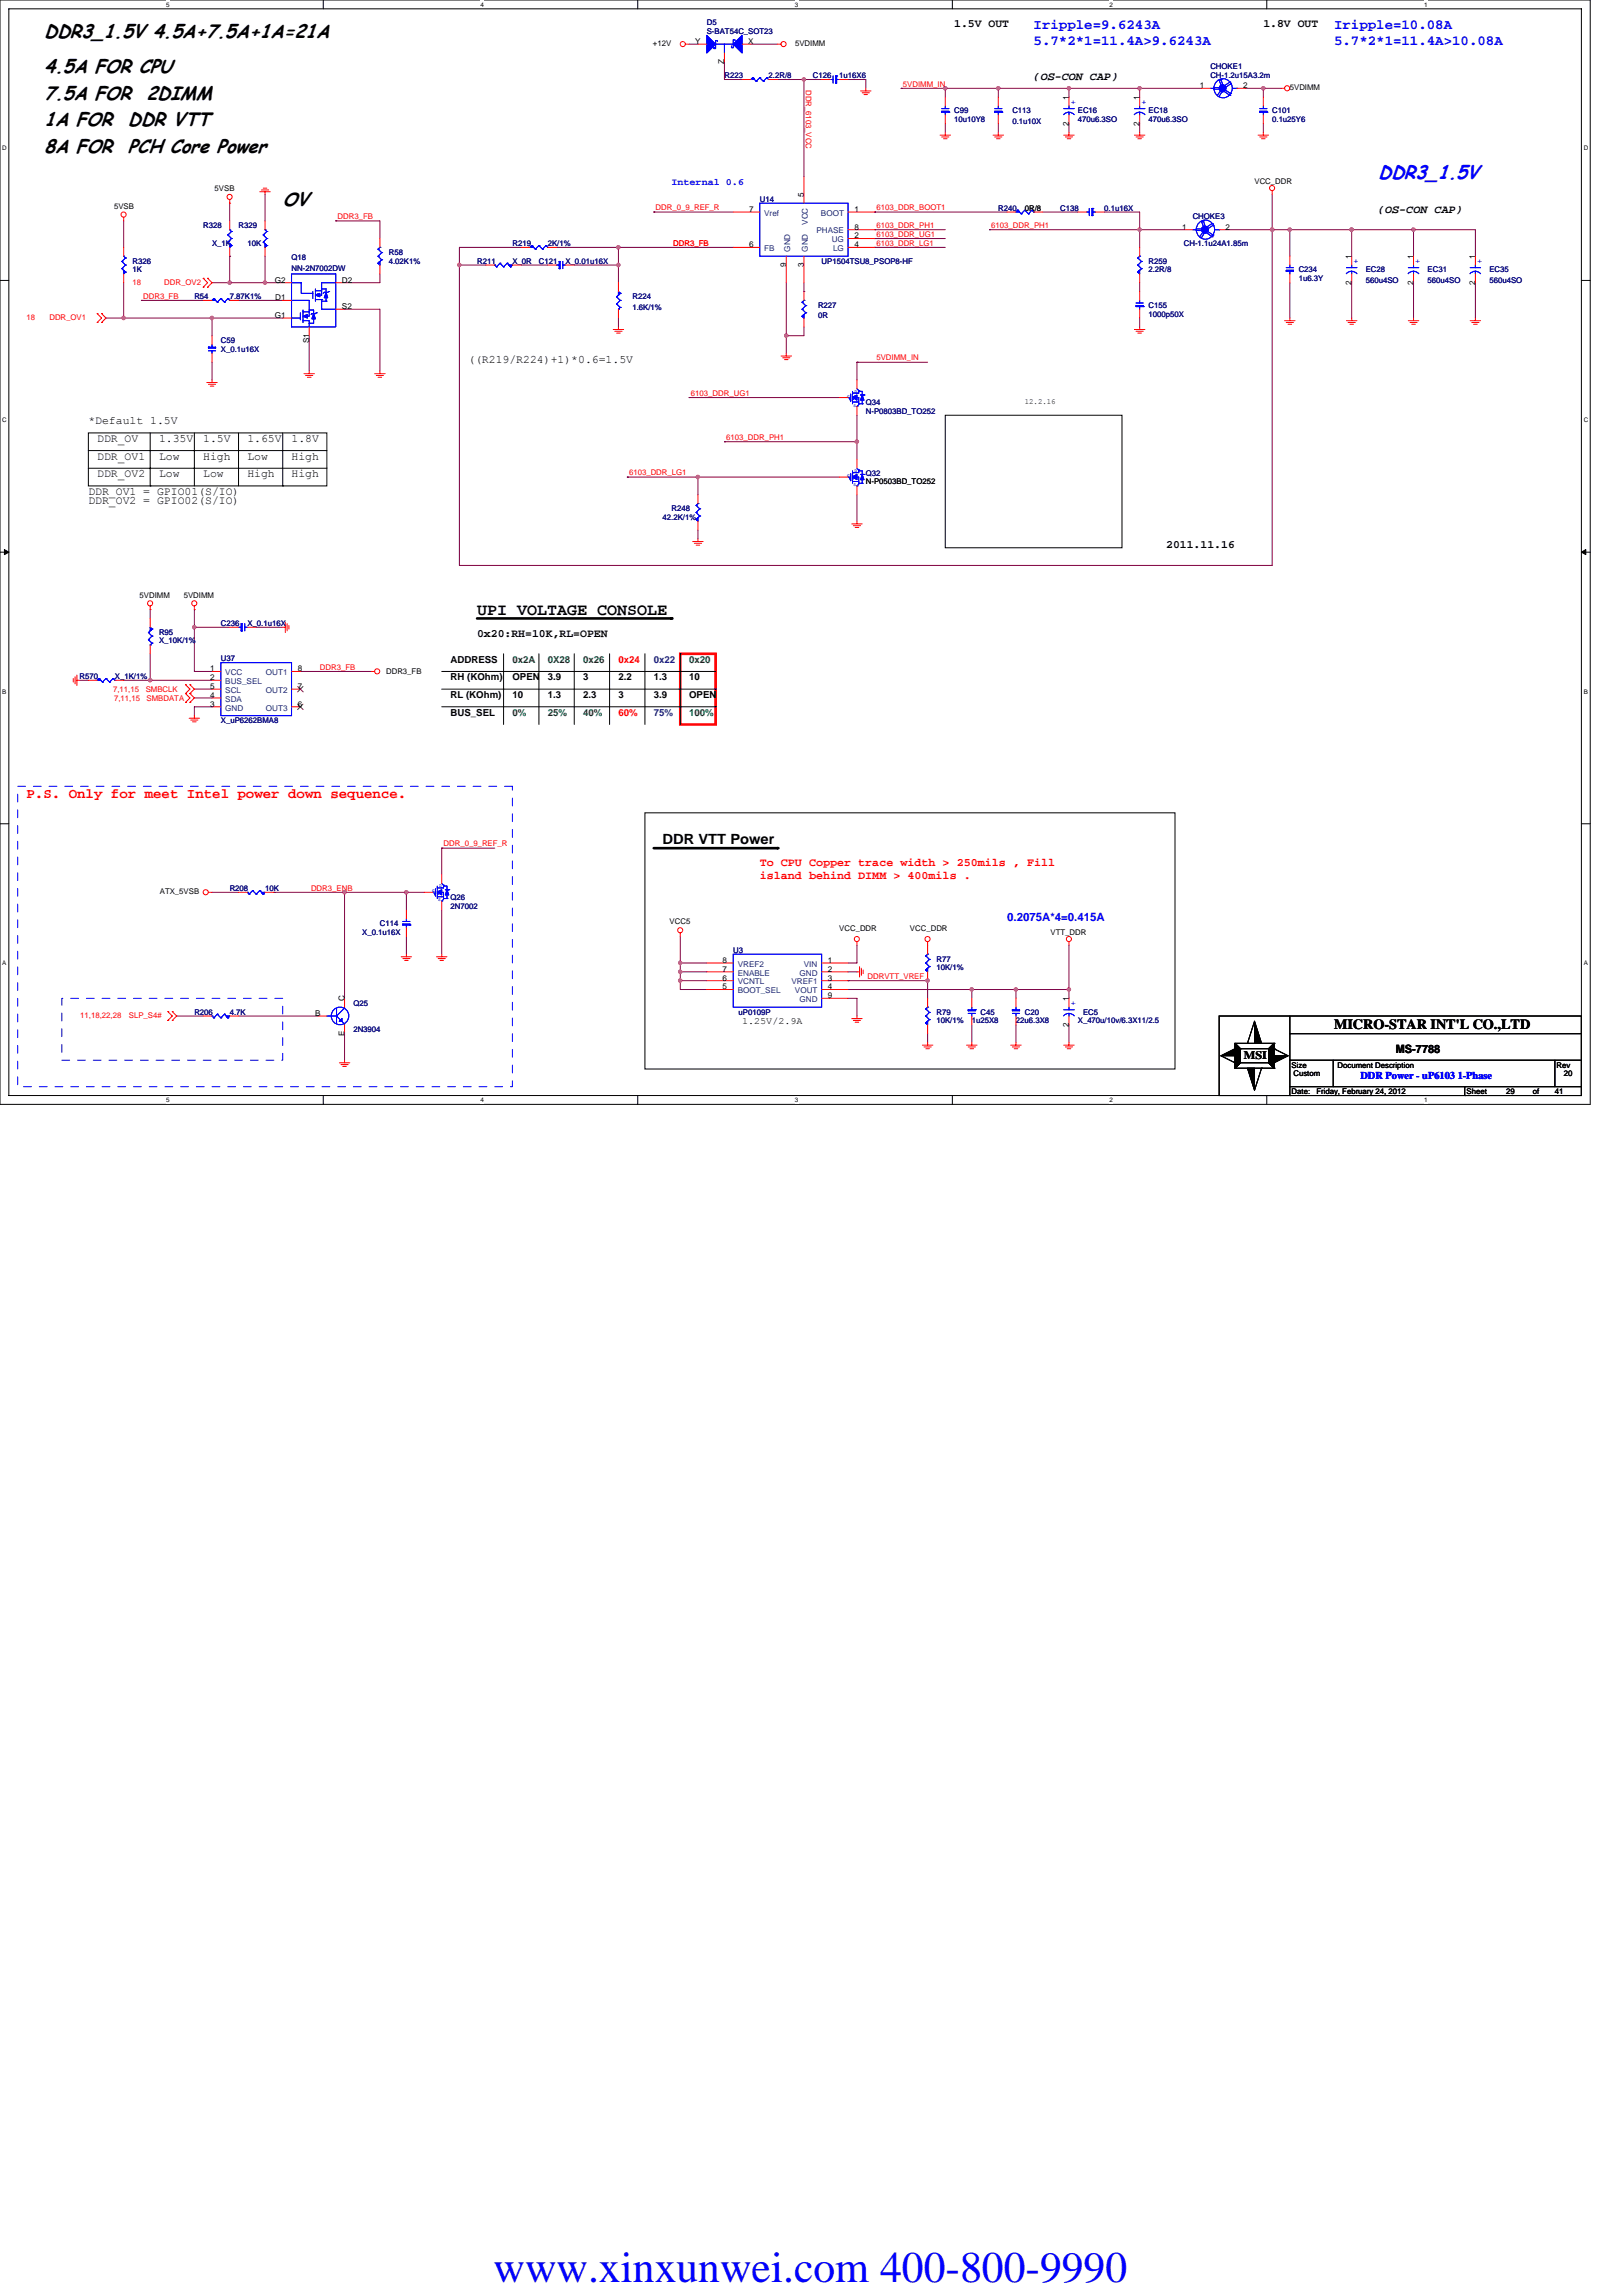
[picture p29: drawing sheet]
<svg xmlns="http://www.w3.org/2000/svg" width="210mm" height="297mm" viewBox="0 0 210 297" stroke-linecap="round" stroke-linejoin="round" font-family="sans-serif">
<defs><g id="words">
<text font-size="5.6" fill="#00f" x="63.9" y="295.3">www.xinxunwei.com 400-800-9990</text>
<g font-size="2.5">
<text x="5.7" y="4.9">DDR3_1.5V 4.5A+7.5A+1A=21A</text>
<text x="5.7" y="9.5">4.5A FOR CPU</text>
<text x="5.7" y="16.3">1A FOR</text>
<text x="5.7" y="12.9">7.5A FOR</text>
<text x="16.5" y="16.3">DDR VTT</text>
<text x="18.9" y="12.9">2DIMM</text>
<text x="5.7" y="19.8">8A FOR</text>
<text x="16.5" y="19.8">PCH Core Power</text>
<text x="36.6" y="26.6">OV</text>
</g>
<text font-size="2.5" fill="#00f" x="178.3" y="23.2">DDR3_1.5V</text>
<text font-size="2.2" x="61.7" y="79.5">UPI VOLTAGE CONSOLE</text>
<g font-size="1.8" fill="#00f">
<text x="133.7" y="3.8">Iripple=9.6243A</text>
<text x="133.7" y="5.8">5.7*2*1=11.4A&gt;9.6243A</text>
<text x="172.6" y="3.8">Iripple=10.08A</text>
<text x="172.6" y="5.8">5.7*2*1=11.4A&gt;10.08A</text>
</g>
<text font-size="1.8" fill="#f00" x="3.4" y="103.2">P.S. Only for meet Intel power down sequence.</text>
<g font-size="1.8">
<text x="85.7" y="109.1">DDR VTT Power</text>
<text x="172.6" y="133.1">MICRO-STAR INT'L CO.,LTD</text>
</g>
<g font-size="1.5">
<text x="123.4" y="3.5">1.5V OUT</text>
<text x="163.4" y="3.5">1.8V OUT</text>
<text x="133.7" y="10.4">(OS-CON CAP)</text>
<text x="178.3" y="27.6">(OS-CON CAP)</text>
<text x="60.6" y="46.9">((R219/R224)+1)*0.6=1.5V</text>
<text x="11.4" y="54.9">*Default 1.5V</text>
<text x="12.6" y="59.5">DDR_OV1</text>
<text x="12.6" y="57.2">DDR_OV</text>
<text x="20.6" y="57.2">1.35V</text>
<text x="20.6" y="59.5">Low</text>
<text x="26.3" y="59.5">High</text>
<text x="26.3" y="57.2">1.5V</text>
<text x="32" y="59.5">Low</text>
<text x="32" y="57.2">1.65V</text>
<text x="37.7" y="57.2">1.8V</text>
<text x="37.7" y="59.5">High</text>
<text x="11.4" y="64.1">DDR_OV1 = GPIO01(S/IO)</text>
<text x="11.4" y="65.2">DDR_OV2 = GPIO02(S/IO)</text>
<text x="12.6" y="61.8">DDR_OV2</text>
<text x="20.6" y="61.8">Low</text>
<text x="26.3" y="61.8">Low</text>
<text x="32" y="61.8">High</text>
<text x="37.7" y="61.8">High</text>
<text x="150.9" y="71">2011.11.16</text>
<text x="61.7" y="82.4">0x20:RH=10K,RL=OPEN</text>
<text x="160.9" y="137">MSI</text>
<text x="180.6" y="136.2">MS-7788</text>
</g>
<g font-size="1.5" fill="#f00">
<text x="98.3" y="112.1">To CPU Copper trace width &gt; 250mils , Fill</text>
<text x="98.3" y="113.8">island behind DIMM &gt; 400mils .</text>
</g>
<text font-size="1.5" fill="#00f" x="130.3" y="119.1">0.2075A*4=0.415A</text>
<text font-size="1.4" fill="#00f" x="176" y="139.6">DDR Power - uP6103 1-Phase</text>
<text font-size="1.2" fill="#00f" x="86.9" y="23.9">Internal 0.6</text>
<g font-size="1.2">
<text x="58.3" y="88">RH (KOhm)</text>
<text x="58.3" y="85.7">ADDRESS</text>
<text x="66.3" y="88">OPEN</text>
<text x="70.9" y="88">3.9</text>
<text x="75.4" y="88">3</text>
<text x="80" y="88">2.2</text>
<text x="84.6" y="88">1.3</text>
<text x="89.2" y="88">10</text>
<text x="58.3" y="90.3">RL (KOhm)</text>
<text x="58.3" y="92.6">BUS_SEL</text>
<text x="66.3" y="90.3">10</text>
<text x="70.9" y="90.3">1.3</text>
<text x="75.4" y="90.3">2.3</text>
<text x="80" y="90.3">3</text>
<text x="84.6" y="90.3">3.9</text>
<text x="89.2" y="90.3">OPEN</text>
<text x="96" y="132.4">1.25V/2.9A</text>
</g>
<g font-size="1.2" fill="#008000">
<text x="66.3" y="85.7">0x2A</text>
<text x="70.9" y="85.7">0X28</text>
<text x="75.4" y="85.7">0x26</text>
<text x="89.2" y="85.7">0x20</text>
<text x="66.3" y="92.6">0%</text>
<text x="70.9" y="92.6">25%</text>
<text x="75.4" y="92.6">40%</text>
<text x="89.2" y="92.6">100%</text>
</g>
<g font-size="1.2" fill="#f00">
<text x="80" y="85.7">0x24</text>
<text x="80" y="92.6">60%</text>
</g>
<g font-size="1.2" fill="#004080">
<text x="84.6" y="85.7">0x22</text>
<text x="84.6" y="92.6">75%</text>
</g>
<g font-size="1">
<text x="84.5" y="6">+12V</text>
<text x="90" y="5.7">Y</text>
<text x="96.8" y="5.7">X</text>
<text x="102.9" y="6">5VDIMM</text>
<text x="93.7" y="8.3" transform="rotate(-90 93.7 8.3)">Z</text>
<text x="155.2" y="11.4">1</text>
<text x="160.8" y="11.4">2</text>
<text x="166.9" y="11.7">5VDIMM</text>
<text x="138.3" y="16.3" transform="rotate(-90 138.3 16.3)">2</text>
<text x="138.3" y="12.9" transform="rotate(-90 138.3 12.9)">1</text>
<text x="147.4" y="16.3" transform="rotate(-90 147.4 16.3)">2</text>
<text x="147.4" y="12.9" transform="rotate(-90 147.4 12.9)">1</text>
<text x="162.3" y="23.8">VCC_DDR</text>
<text x="14.8" y="27">5VSB</text>
<text x="27.8" y="24.7">5VSB</text>
<text x="96.9" y="27.4">7</text>
<text x="104" y="25.5" transform="rotate(-90 104 25.5)">5</text>
<text x="110.5" y="27.4">1</text>
<text x="110.5" y="29.7">8</text>
<text x="132.6" y="27.2">0R/8</text>
<text x="152.9" y="29.7">1</text>
<text x="158.5" y="29.7">2</text>
<text x="96.9" y="32">6</text>
<text x="101.7" y="34.5" transform="rotate(-90 101.7 34.5)">9</text>
<text x="104" y="34.5" transform="rotate(-90 104 34.5)">3</text>
<text x="110.5" y="32">4</text>
<text x="110.5" y="30.8">2</text>
<text x="174.9" y="33.5" transform="rotate(-90 174.9 33.5)">1</text>
<text x="182.9" y="33.5" transform="rotate(-90 182.9 33.5)">1</text>
<text x="190.9" y="33.5" transform="rotate(-90 190.9 33.5)">1</text>
<text x="35.5" y="36.6">G2</text>
<text x="35.5" y="41.1">G1</text>
<text x="35.6" y="38.8">D1</text>
<text x="44.2" y="40">S2</text>
<text x="44.2" y="36.6">D2</text>
<text x="174.9" y="36.8" transform="rotate(-90 174.9 36.8)">2</text>
<text x="182.9" y="36.8" transform="rotate(-90 182.9 36.8)">2</text>
<text x="190.9" y="36.8" transform="rotate(-90 190.9 36.8)">2</text>
<text x="40" y="44.4" transform="rotate(-90 40 44.4)">S1</text>
<text x="132.6" y="52.2">12.2.16</text>
<text x="112" y="62.7">N-P0503BD_TO252</text>
<text x="18.1" y="77.3">5VDIMM</text>
<text x="23.8" y="77.3">5VDIMM</text>
<text x="27.2" y="86.8">1</text>
<text x="27.2" y="88">2</text>
<text x="27.2" y="89.1">5</text>
<text x="38.5" y="89.1">7</text>
<text x="38.5" y="86.8">8</text>
<text x="50" y="87.1">DDR3_FB</text>
<text x="27.2" y="91.4">3</text>
<text x="27.2" y="90.3">4</text>
<text x="38.5" y="91.4">6</text>
<text x="20.7" y="115.7">ATX_5VSB</text>
<text x="86.6" y="119.6">VCC5</text>
<text x="93.5" y="125.7">7</text>
<text x="93.5" y="124.6">8</text>
<text x="107.1" y="124.6">1</text>
<text x="107.1" y="125.7">2</text>
<text x="108.6" y="120.5">VCC_DDR</text>
<text x="117.7" y="120.5">VCC_DDR</text>
<text x="135.9" y="121">VTT_DDR</text>
<text x="40.8" y="131.4">B</text>
<text x="44.6" y="129.5" transform="rotate(-90 44.6 129.5)">C</text>
<text x="93.5" y="128">5</text>
<text x="93.5" y="126.9">6</text>
<text x="107.1" y="126.9">3</text>
<text x="107.1" y="129.1">9</text>
<text x="107.1" y="128">4</text>
<text x="138.3" y="129.5" transform="rotate(-90 138.3 129.5)">1</text>
<text x="44.6" y="134.1" transform="rotate(-90 44.6 134.1)">E</text>
<text x="138.3" y="132.8" transform="rotate(-90 138.3 132.8)">2</text>
<text x="167.1" y="138.1">Size</text>
<text x="167.1" y="141.5">Date:</text>
<text x="167.3" y="139.3">Custom</text>
<text x="170.3" y="141.5">Friday, February 24, 2012</text>
<text x="173.1" y="138.1">Document Description</text>
<text x="189.7" y="141.5">Sheet</text>
<text x="194.9" y="141.5">29</text>
<text x="198.3" y="141.5">of</text>
<text x="201.2" y="141.5">41</text>
<text x="201.4" y="138.1">Rev</text>
<text x="202.3" y="139.3">20</text>
</g>
<g font-size="1" fill="#000080">
<text x="91.4" y="3.2">D5</text>
<text x="91.4" y="4.4">S-BAT54C_SOT23</text>
<text x="93.7" y="10.1">R223</text>
<text x="99.4" y="10.1">2.2R/8</text>
<text x="105.2" y="10.1">C126</text>
<text x="108.6" y="10.1">1u16X6</text>
<text x="156.6" y="9">CHOKE1</text>
<text x="156.6" y="10.1">CH-1.2u15A3.2m</text>
<text x="123.4" y="14.7">C99</text>
<text x="123.4" y="15.8">10u10Y8</text>
<text x="131" y="14.7">C113</text>
<text x="131" y="16">0.1u10X</text>
<text x="139.4" y="14.7">EC16</text>
<text x="139.4" y="15.8">470u6.3SO</text>
<text x="148.6" y="14.7">EC18</text>
<text x="148.6" y="15.8">470u6.3SO</text>
<text x="164.6" y="14.7">C101</text>
<text x="164.6" y="15.8">0.1u25Y6</text>
<text x="26.3" y="29.5">R328</text>
<text x="30.9" y="29.5">R329</text>
<text x="98.3" y="26.1">U14</text>
<text x="129.2" y="27.2">R240</text>
<text x="137.2" y="27.2">C138</text>
<text x="142.9" y="27.2">0.1u16X</text>
<text x="154.3" y="28.4">CHOKE3</text>
<text x="17.1" y="34.1">R326</text>
<text x="17.1" y="35.2">1K</text>
<text x="27.4" y="31.8">X_1K</text>
<text x="32" y="31.8">10K</text>
<text x="37.7" y="33.6">Q18</text>
<text x="37.7" y="35">NN-2N7002DW</text>
<text x="50.3" y="33">R58</text>
<text x="50.3" y="34.1">4.02K1%</text>
<text x="61.7" y="34.1">R211</text>
<text x="66.3" y="34.1">X_0R</text>
<text x="66.3" y="31.8">R219</text>
<text x="69.7" y="34.1">C121</text>
<text x="70.9" y="31.8">2K/1%</text>
<text x="73.2" y="34.1">X_0.01u16X</text>
<text x="106.3" y="34.1">UP1504TSU8_PSOP8-HF</text>
<text x="148.6" y="34.1">R259</text>
<text x="148.6" y="35.2">2.2R/8</text>
<text x="153.2" y="31.8">CH-1.1u24A1.85m</text>
<text x="168" y="35.2">C234</text>
<text x="176.7" y="35.2">EC28</text>
<text x="184.7" y="35.2">EC31</text>
<text x="192.7" y="35.2">EC35</text>
<text x="25.1" y="38.7">R54</text>
<text x="29.7" y="38.7">7.87K1%</text>
<text x="81.8" y="38.7">R224</text>
<text x="81.8" y="40">1.6K/1%</text>
<text x="105.8" y="39.8">R227</text>
<text x="105.8" y="41.2">0R</text>
<text x="148.6" y="39.8">C155</text>
<text x="148.6" y="41">1000p50X</text>
<text x="168" y="36.4">1u6.3Y</text>
<text x="176.7" y="36.6">560u4SO</text>
<text x="184.7" y="36.6">560u4SO</text>
<text x="192.7" y="36.6">560u4SO</text>
<text x="28.6" y="44.4">C59</text>
<text x="28.6" y="45.5">X_0.1u16X</text>
<text x="112" y="52.4">Q34</text>
<text x="112" y="53.5">N-P0803BD_TO252</text>
<text x="112" y="61.5">Q32</text>
<text x="85.7" y="67.2">42.2K/1%</text>
<text x="86.9" y="66.1">R248</text>
<text x="20.6" y="82.1">R95</text>
<text x="20.6" y="83.2">X_10K/1%</text>
<text x="28.6" y="81">C236</text>
<text x="32" y="81">X_0.1u16X</text>
<text x="10.3" y="87.8">R570</text>
<text x="14.9" y="87.8">X_1K/1%</text>
<text x="28.6" y="85.5">U37</text>
<text x="28.6" y="93.5">X_uP6262BMA8</text>
<text x="29.7" y="115.3">R208</text>
<text x="34.3" y="115.3">10K</text>
<text x="49.1" y="119.8">C114</text>
<text x="58.3" y="116.4">Q26</text>
<text x="58.3" y="117.5">2N7002</text>
<text x="46.9" y="121">X_0.1u16X</text>
<text x="94.9" y="123.3">U3</text>
<text x="121.2" y="124.4">R77</text>
<text x="121.2" y="125.5">10K/1%</text>
<text x="25.1" y="131.3">R206</text>
<text x="29.7" y="131.3">4.7K</text>
<text x="45.7" y="130.1">Q25</text>
<text x="95.5" y="131.3">uP0109P</text>
<text x="121.2" y="131.3">R79</text>
<text x="126.9" y="131.3">C45</text>
<text x="132.6" y="131.3">C20</text>
<text x="140.1" y="131.3">EC5</text>
<text x="45.7" y="133.5">2N3904</text>
<text x="121.2" y="132.4">10K/1%</text>
<text x="125.7" y="132.4">1u25X8</text>
<text x="131.4" y="132.4">22u6.3X8</text>
<text x="139.4" y="132.4">X_470u/10v/6.3X11/2.5</text>
</g>
<g font-size="1" fill="#f00">
<text x="104.2" y="11.7" transform="rotate(90 104.2 11.7)">DDR_6103_VCC</text>
<text x="116.8" y="11.2">5VDIMM_IN</text>
<text x="43.7" y="28.3">DDR3_FB</text>
<text x="84.8" y="27.2">DDR_0_9_REF_R</text>
<text x="113.4" y="29.5">6103_DDR_PH1</text>
<text x="113.4" y="27.2">6103_DDR_BOOT1</text>
<text x="128.2" y="29.5">6103_DDR_PH1</text>
<text x="87.1" y="31.8">DDR3_FB</text>
<text x="113.4" y="31.8">6103_DDR_LG1</text>
<text x="113.4" y="30.6">6103_DDR_UG1</text>
<text x="3.4" y="41.4">18</text>
<text x="6.4" y="41.4">DDR_OV1</text>
<text x="17.1" y="36.9">18</text>
<text x="18.5" y="38.6">DDR3_FB</text>
<text x="21.3" y="36.9">DDR_OV2</text>
<text x="113.4" y="46.6">5VDIMM_IN</text>
<text x="89.4" y="51.2">6103_DDR_UG1</text>
<text x="94" y="56.9">6103_DDR_PH1</text>
<text x="81.4" y="61.5">6103_DDR_LG1</text>
<text x="14.6" y="89.5">7,11,15</text>
<text x="18.9" y="89.5">SMBCLK</text>
<text x="41.4" y="86.6">DDR3_FB</text>
<text x="14.8" y="90.7">7,11,15</text>
<text x="19" y="90.7">SMBDATA</text>
<text x="57.4" y="109.5">DDR_0_9_REF_R</text>
<text x="40.2" y="115.2">DDR3_ENB</text>
<text x="10.4" y="131.7">11,18,22,28</text>
<text x="16.7" y="131.7">SLP_S4#</text>
<text x="112.2" y="126.6">DDRVTT_VREF</text>
</g>
<g font-size="1" fill="#00f">
<text x="138.6" y="12.9" transform="rotate(90 138.6 12.9)">+</text>
<text x="147.7" y="12.9" transform="rotate(90 147.7 12.9)">+</text>
<text x="175.2" y="33.5" transform="rotate(90 175.2 33.5)">+</text>
<text x="183.2" y="33.5" transform="rotate(90 183.2 33.5)">+</text>
<text x="191.2" y="33.5" transform="rotate(90 191.2 33.5)">+</text>
<text x="138.6" y="129.5" transform="rotate(90 138.6 129.5)">+</text>
</g>
<g font-size="1" fill="#004080">
<text x="98.9" y="27.9">Vref</text>
<text x="104.5" y="29.1" transform="rotate(-90 104.5 29.1)">VCC</text>
<text x="106.2" y="27.9">BOOT</text>
<text x="98.9" y="32.5">FB</text>
<text x="102.2" y="32.6" transform="rotate(-90 102.2 32.6)">GND</text>
<text x="104.5" y="32.6" transform="rotate(-90 104.5 32.6)">GND</text>
<text x="105.6" y="30.2">PHASE</text>
<text x="107.6" y="31.3">UG</text>
<text x="107.8" y="32.5">LG</text>
<text x="29.1" y="87.4">VCC</text>
<text x="29.1" y="88.5">BUS_SEL</text>
<text x="29.1" y="89.6">SCL</text>
<text x="34.4" y="89.6">OUT2</text>
<text x="34.4" y="87.4">OUT1</text>
<text x="29.1" y="91.9">GND</text>
<text x="29.1" y="90.8">SDA</text>
<text x="34.4" y="91.9">OUT3</text>
<text x="95.4" y="125.1">VREF2</text>
<text x="104" y="125.1">VIN</text>
<text x="95.4" y="126.2">ENABLE</text>
<text x="95.4" y="128.5">BOOT_SEL</text>
<text x="95.4" y="127.4">VCNTL</text>
<text x="102.4" y="127.4">VREF1</text>
<text x="102.8" y="128.5">VOUT</text>
<text x="103.4" y="126.2">GND</text>
<text x="103.4" y="129.6">GND</text>
</g>
<g font-size=".8">
<text x="21.5" y=".8">5</text>
<text x="62.2" y=".8">4</text>
<text x="102.8" y=".8">3</text>
<text x="143.6" y=".8">2</text>
<text x="184.2" y=".8">1</text>
<text x=".3" y="19.4">D</text>
<text x="204.9" y="19.4">D</text>
<text x=".3" y="54.6">C</text>
<text x="204.9" y="54.6">C</text>
<text x=".3" y="89.7">B</text>
<text x="204.9" y="89.7">B</text>
<text x=".3" y="124.9">A</text>
<text x="204.9" y="124.9">A</text>
<text x="21.5" y="142.6">5</text>
<text x="62.2" y="142.6">4</text>
<text x="102.8" y="142.6">3</text>
<text x="143.6" y="142.6">2</text>
<text x="184.2" y="142.6">1</text>
</g>
<g font-size=".6" fill="#00f">
<text x="109.6" y="51.5">G</text>
<text x="110.4" y="52.6">S</text>
<text x="110.5" y="50.8">D</text>
<text x="109.6" y="61.7">G</text>
<text x="110.4" y="62.9">S</text>
<text x="110.5" y="61.1">D</text>
<text x="55.9" y="115.5">G</text>
<text x="56.7" y="116.6">S</text>
<text x="56.8" y="114.8">D</text>
</g>
</g></defs>
<path d="M0 0h205.7v142.9h-205.7zM1.1 1.1h203.5v140.6h-203.5z" fill="none" stroke="#000" stroke-width=".13"/>
<g fill="#fff">
<path d="M21.5 .1h.4v.9h-.4z"/>
<path d="M21.5 141.9h.4v.9h-.4z"/>
</g>
<path d="M41.8 0v1.1M41.8 141.7v1.2" fill="none" stroke="#000" stroke-width=".13"/>
<g fill="#fff">
<path d="M62.2 .1h.4v.9h-.4z"/>
<path d="M62.2 141.9h.4v.9h-.4z"/>
</g>
<path d="M82.5 0v1.1M82.5 141.7v1.2" fill="none" stroke="#000" stroke-width=".13"/>
<g fill="#fff">
<path d="M102.8 .1h.5v.9h-.5z"/>
<path d="M102.8 141.9h.5v.9h-.5z"/>
</g>
<path d="M123.2 0v1.1M123.2 141.7v1.2" fill="none" stroke="#000" stroke-width=".13"/>
<g fill="#fff">
<path d="M143.6 .1h.4v.9h-.4z"/>
<path d="M143.6 141.9h.4v.9h-.4z"/>
</g>
<path d="M163.9 0v1.1M163.9 141.7v1.2" fill="none" stroke="#000" stroke-width=".13"/>
<g fill="#fff">
<path d="M184.2 .1h.5v.9h-.5z"/>
<path d="M184.2 141.9h.5v.9h-.5z"/>
<path d="M.3 18.7h.6v.9h-.6z"/>
<path d="M204.9 18.7h.6v.9h-.6z"/>
<path d="M.3 53.8h.6v1h-.6z"/>
<path d="M204.9 53.8h.6v1h-.6z"/>
</g>
<path d="M0 36.3h1.1M204.6 36.3h1.1" fill="none" stroke="#000" stroke-width=".13"/>
<g fill="#fff">
<path d="M.3 89h.5v.9h-.5z"/>
<path d="M204.9 89h.5v.9h-.5z"/>
</g>
<path d="M0 71.4h1.1M204.6 71.4h1.1" fill="none" stroke="#000" stroke-width=".13"/>
<path d="M.6 71.1l.5 .3-.5 .4zM204.6 71.4l.6-.3v.7z" fill="#000" stroke="#000" stroke-width=".13"/>
<g fill="#fff">
<path d="M.3 124.1h.5v1h-.5z"/>
<path d="M204.9 124.1h.5v1h-.5z"/>
</g>
<g fill="none" stroke="#000" stroke-width=".13">
<path d="M11.4 56h30.9v6.9h-30.9zM11.4 58.3h30.9M19.4 56v6.9M25.1 56v6.9M30.9 56v6.9M36.6 56v6.9M122.3 53.7h22.9v17.2h-22.9zM11.4 60.6h30.9M19.4 62.9h.1M36.6 62.9h.1M57.1 86.9h35.5M57.1 89.2h35.5"/>
<path d="M57.1 91.4h35.5M65.2 84.6v9.1M69.7 84.6v9.1M74.3 84.6v9.1M78.9 84.6v9.1M83.4 84.6v9.1M88 84.6h.1M88 84.6v9.1M92.6 89.2h.1M92.6 91.4h.1M0 106.6h1.1M83.4 105.2h68.6v33.1h-68.6z"/>
<path d="M204.6 106.6h1.1M157.7 131.4h46.9v10.3h-46.9zM158 136.6l1.8 .9M159.8 137.5h.1M159.8 138.2h.1M159.8 135h5v3.2h-5zM159.8 135l.7 .7M160.5 135.7h3.6v1.8h-3.6zM160.5 137.5l-.7 .7M160.5 135.7h.1M161.4 135h.1M162.3 132.1l-.9 2.9"/>
<path d="M163.2 138.2h.1M163.2 138.2l-.9 2.9M164.1 137.5l.7 .7M164.8 138.2h.1M164.8 135h.1M164.8 135.7h.1M164.8 135l-.7 .7M164.8 135.7l1.8 .9M166.9 133.7h37.7M166.9 137.2h37.7M166.9 131.4v10.3M172.5 137.2v3.4"/>
<path d="M201.2 137.2v3.4M166.9 141.7h.1M166.9 140.6h37.7M189.5 141.7h.1M189.5 140.6v1.1"/>
</g>
<g fill="none" stroke="#800040" stroke-width=".13">
<path d="M89.2 5.7h1.1M93.7 8v2.3h2.3M97.2 5.7h3.4M100.6 10.3h3.4M104 10.3h.1M104 10.3v12.6M104 10.3h2.3M109.7 10.3h2.3v1.1M116.6 11.4h.1M116.6 11.4h38.8M122.3 11.4v1.2M122.3 16v1.1"/>
<path d="M122.3 11.4h.1M129.2 11.4v1.2M129.2 11.4h.1M129.2 16v1.1M138.3 11.4v1.2M138.3 16v1.1M138.3 11.4h.1M147.4 11.4v1.2M147.4 11.4h.1M147.4 16v1.1M161.2 11.4h2.2M163.4 11.4h2.3"/>
<path d="M163.4 16v1.1M163.4 11.4h.1M163.4 11.4v1.2M16 28.6v3.4M16 36.6v4.5M18.3 38.9h.1M18.3 38.9h8M27.4 36.6h2.3M29.7 36.6h4.6M29.7 26.3v2.3M29.7 33.1h.1M29.7 33.1v3.5"/>
<path d="M30.9 38.9h5.7M34.3 25.1v3.5M34.3 36.6h.1M34.3 33.1v3.5M34.3 36.6h2.3M43.4 28.6h.1M43.4 28.6h5.7v2.3M49.1 35.4v1.2h-4.5M59.4 34.3h.1M59.4 34.3h3.5M67.4 34.3h3.5M67.4 32h-8v2.3"/>
<path d="M72 32h8M74.3 34.3h5.7M80 32v2.3M80 34.3h.1M80 34.3v2.3M80 32h.1M80 32h14.9M84.6 27.4h.1M84.6 27.4h10.3M101.7 36.6v6.8h2.3v-1.1M104 37.7h.1M104 36.6v1.1"/>
<path d="M113.2 29.7h.1M113.2 29.7h9.1M113.2 32h.1M113.2 32h9.1M113.2 30.9h.1M113.2 30.9h9.1M113.2 27.4h.1M113.2 27.4h17.1M128 29.7h.1M128 29.7h19.4M134.9 27.4h4.5M142.9 27.4h4.5v2.3"/>
<path d="M147.4 29.7h5.8M147.4 36.6v1.1M147.4 29.7v2.3M158.9 29.7h5.7M164.6 25.1v4.6M164.6 29.7v43.5h-105.2v-38.9M164.6 29.7h.1M164.6 29.7h18.3M166.9 36.6v4.5M166.9 29.7v3.4M166.9 29.7h.1M174.9 29.7v3.4"/>
<path d="M174.9 36.6v4.5M174.9 29.7h.1M182.9 36.6v4.5M182.9 29.7h.1M182.9 29.7v3.4M182.9 29.7h8v3.4M190.9 36.6v4.5M13.7 41.1h2.3M16 41.1h11.4v2.3M16 41.1h.1M27.4 41.1h.1M27.4 41.1h9.2"/>
<path d="M27.4 46.9v2.2M40 43.4v4.6M44.6 40h4.5v8M80 41.1v1.2M89.2 51.4h.1M89.2 51.4h19.4M93.7 57.2h17.2v2.2M93.7 57.2h.1M101.7 43.4h.1M101.7 43.4v2.3M110.9 46.9v2.2M110.9 46.9h.1"/>
<path d="M110.9 53.7v3.4M110.9 46.9h9.1M147.4 41.1v1.2M19.4 78.9v1.1M25.1 78.9v2.3M81.2 61.7h9.1v2.3M81.2 61.7h.1M90.3 68.6v1.1M90.3 61.7h.1M90.3 61.7h18.3M110.9 64v3.4M10.3 88h1.1"/>
<path d="M16 88h3.4M19.4 84.6v3.4M19.4 88h.1M19.4 88h8M25.1 81.2v5.7h2.3M25.1 89.2h2.3M25.1 90.3h2.3M25.1 81.2h.1M25.1 81.2h4.6M27.4 91.4h-2.3v1.2M33.1 81.2h3.5M38.9 86.9h.1"/>
<path d="M38.9 86.9h9.1M27.4 115.4h3.5M35.4 115.4h.1M35.4 115.4h9.2M44.6 115.4h8M44.6 115.4h.1M44.6 115.4v13.8M52.6 115.4h.1M52.6 115.4h2.3M52.6 115.4v2.3M57.1 109.7v3.5M57.1 109.7h.1"/>
<path d="M57.1 109.7h6.9M57.1 117.7v5.7M22.9 131.4h3.4M30.9 131.4h10.2M44.6 133.7v3.5M52.6 121.2v2.2M88 125.7v1.2M88 124.6v1.1M88 125.7h.1M88 121.2v3.4M88 125.7h3.4M88 124.6h.1"/>
<path d="M88 124.6h3.4M88 126.9v1.1h3.4M88 126.9h.1M88 126.9h3.4M109.7 128h16M109.7 125.7h1.2M109.7 129.2h1.2v2.2M109.7 126.9h10.3v2.3M109.7 126.9h.1M110.9 122.3v2.3h-1.2M120 133.7v1.2M125.7 128v1.2"/>
<path d="M125.7 132.6v2.3M125.7 128h.1M131.4 128v1.2M131.4 128h.1M131.4 132.6v2.3M138.3 128v1.2M138.3 128h-12.6M138.3 132.6v2.3M138.3 122.3v5.7"/>
</g>
<g fill="#f0f" stroke="#f0f" stroke-width=".13">
<circle cx="125.7" cy="128" r=".22"/>
<circle cx="88" cy="126.9" r=".22"/>
<circle cx="88" cy="125.7" r=".22"/>
<circle cx="120" cy="126.9" r=".22"/>
<circle cx="138.3" cy="128" r=".22"/>
<circle cx="131.4" cy="128" r=".22"/>
<circle cx="88" cy="124.6" r=".22"/>
<circle cx="182.9" cy="29.7" r=".22"/>
<circle cx="174.9" cy="29.7" r=".22"/>
<circle cx="138.3" cy="11.4" r=".22"/>
<circle cx="129.1" cy="11.4" r=".22"/>
<circle cx="147.4" cy="11.4" r=".22"/>
<circle cx="122.3" cy="11.4" r=".22"/>
<circle cx="166.9" cy="29.7" r=".22"/>
<circle cx="164.6" cy="29.7" r=".22"/>
<circle cx="147.4" cy="29.7" r=".22"/>
<circle cx="163.4" cy="11.4" r=".22"/>
<circle cx="110.9" cy="57.1" r=".22"/>
<circle cx="90.3" cy="61.7" r=".22"/>
<circle cx="52.6" cy="115.4" r=".22"/>
<circle cx="44.6" cy="115.4" r=".22"/>
<circle cx="59.4" cy="34.3" r=".22"/>
<circle cx="80" cy="32" r=".22"/>
<circle cx="104" cy="10.3" r=".22"/>
<circle cx="101.7" cy="43.4" r=".22"/>
<circle cx="27.4" cy="41.1" r=".22"/>
<circle cx="16" cy="41.1" r=".22"/>
<circle cx="80" cy="34.3" r=".22"/>
<circle cx="29.7" cy="36.6" r=".22"/>
<circle cx="19.4" cy="88" r=".22"/>
<circle cx="25.1" cy="81.1" r=".22"/>
<circle cx="34.3" cy="36.6" r=".22"/>
</g>
<g fill="none" stroke="#f00" stroke-width=".13">
<path d="M88.7 5.7h.5M90.3 5.7h1.1M93.7 6.9v1.1M96 10.3h1.2M96 5.7h1.2M99.4 10.3h1.2M100.6 5.7h.4M106.3 10.3h1.1M108.6 10.3h1.1M111.3 11.8h1.4M111.5 12h1M111.8 12.2h.4"/>
<path d="M112 11.4v.4M121.6 17.5h1.4M121.8 17.7h1M122.1 17.9h.4M122.3 12.6v1.1M122.3 14.9v1.1M122.3 17.1v.4M128.5 17.5h1.3M128.7 17.7h.9M128.9 17.9h.5M129.2 12.6v1.1M129.2 14.9v1.1"/>
<path d="M129.2 17.1v.4M137.6 17.5h1.4M137.8 17.7h1M138.1 17.9h.4M138.3 17.1v.4M138.3 12.6v1.1M138.3 14.9v1.1M146.8 17.5h1.3M147 17.7h.9M147.2 17.9h.5M147.4 12.6v1.1M147.4 14.9v1.1"/>
<path d="M147.4 17.1v.4M155.4 11.4h1.2M160 11.4h1.2M162.8 17.5h1.3M163 17.7h.9M163.2 17.9h.5M163.4 17.1v.4M163.4 12.6v1.1M163.4 14.9v1.1M165.7 11.4h.5M16 32v1.1M16 35.4v1.2"/>
<path d="M16 28.1v.5M26.3 36h.1M26.3 37.1h.1M26.3 36l.6 .6-.6 .5M26.3 38.9h1.1M26.9 37.1h.1M26.9 36h.1M26.9 36l.5 .6-.5 .5M29.7 26.3h.1M29.7 25.8v.5M29.7 28.6v1.1M29.7 32v1.1"/>
<path d="M29.7 38.9h1.2M33.6 24.8h1.4M33.8 24.6h1M34.1 24.3h.4M34.3 28.6v1.1M34.3 32v1.1M34.3 24.8v.3M36.6 38.9h1.1M36.6 36.6h1.1M43.4 36.6h1.2M49.1 30.9v1.1M49.1 34.3v1.1"/>
<path d="M62.9 34.3h1.1M66.3 34.3h1.1M67.4 32h1.2M70.9 32h1.1M70.9 34.3h1.1M73.2 34.3h1.1M80 36.6v1.1M94.9 27.4h3.4M94.9 32h3.4M101.7 33.1v3.5M104 22.9v3.4M104 33.1v3.5"/>
<path d="M104 37.7v1.2M109.7 27.4h3.5M109.7 32h3.5M109.7 29.7h3.5M109.7 30.9h3.5M130.3 27.4h1.1M133.7 27.4h1.2M139.4 27.4h1.2M141.7 27.4h1.2M147.4 32v1.1M147.4 35.4v1.2M147.4 37.7v1.2"/>
<path d="M153.2 29.7h1.1M157.7 29.7h1.2M164.6 24.7v.4M166.9 33.1v1.2M166.9 35.4v1.2M174.9 33.1v1.2M174.9 35.4v1.2M182.9 33.1v1.2M182.9 35.4v1.2M190.9 33.1v1.2M190.9 35.4v1.2M12.6 40.6h.1"/>
<path d="M12.6 41.7h.1M12.6 40.6l.5 .5-.5 .6M13.1 41.7h.1M13.1 40.6h.1M13.1 40.6l.6 .5-.6 .6M26.8 49.5h1.3M27 49.7h.9M27.2 50h.5M27.4 49.1v.4M27.4 43.4v1.2M27.4 45.7v1.2M36.6 41.1h1.1"/>
<path d="M39.3 48.3h1.4M39.5 48.6h1M39.8 48.8h.4M40 48v.3M40 42.3v1.1M43.4 40h1.2M48.5 48.3h1.3M48.7 48.6h.9M48.9 48.8h.5M49.1 48v.3M79.3 42.6h1.4M79.5 42.9h1"/>
<path d="M79.8 43.1h.4M80 42.3v.3M80 40v1.1M101 46.1h1.4M101.3 46.3h.9M101.5 46.5h.5M101.7 45.7v.4M104 41.1v1.2M108.6 51.4h1.1M110.9 49.1v1.2M110.9 52.6v1.1M110.9 59.4v1.2"/>
<path d="M146.8 42.6h1.3M147 42.9h.9M147.2 43.1h.5M147.4 40v1.1M147.4 42.3v.3M166.2 41.5h1.4M166.4 41.7h.9M166.6 42h.5M166.9 41.1v.4M174.2 41.5h1.4M174.4 41.7h.9M174.6 42h.5"/>
<path d="M174.9 41.1v.4M182.2 41.5h1.4M182.4 41.7h.9M182.6 42h.5M182.9 41.1v.4M190.2 41.5h1.4M190.4 41.7h.9M190.6 42h.5M190.9 41.1v.4M19.4 78.9h.1M19.4 78.4v.5M25.1 78.9h.1"/>
<path d="M25.1 78.4v.5M89.6 70.1h1.4M89.8 70.3h1M90.1 70.5h.4M90.3 69.7v.4M90.3 64v1.2M90.3 67.4v1.2M108.6 61.7h1.1M110.2 67.8h1.3M110.4 68h.9M110.6 68.2h.5M110.9 67.4v.4"/>
<path d="M110.9 62.9v1.1M9.5 87.8v.4M9.7 87.5v1M9.9 88h.4M9.9 87.3v1.4M11.4 88h1.2M14.9 88h1.1M19.4 80v1.2M19.4 83.4v1.2M24 90.9h.1M24 89.7h.1M24 88.6h.1"/>
<path d="M24 89.7l.6 .6-.6 .6M24 88.6l.6 .6-.6 .5M24.5 92.9h1.3M24.6 89.7h.1M24.6 90.9h.1M24.6 88.6h.1M24.6 89.7l.5 .6-.5 .6M24.6 88.6l.5 .6-.5 .5M24.7 93.2h.9M24.9 93.4h.5M25.1 92.6v.3M27.4 88h1.2"/>
<path d="M27.4 86.9h1.2M27.4 91.4h1.2M27.4 90.3h1.2M27.4 89.2h1.2M29.7 81.2h1.2M32 81.2h1.1M36.6 81.2h.3M36.9 80.5v1.3M37.1 80.7v.9M37.4 80.9v.5M37.7 86.9h1.2M37.7 91.4h1.2"/>
<path d="M37.7 89.2h1.2M48 86.9h.5M27 115.4h.4M30.9 115.4h1.1M34.3 115.4h1.1M52.6 117.7v1.2M54.9 115.4h1.1M57.1 113.2v1.1M57.1 116.6v1.1M21.7 130.9h.1M21.7 132h.1M21.7 130.9l.6 .5-.6 .6"/>
<path d="M22.3 132h.1M22.3 130.9h.1M22.3 130.9l.6 .5-.6 .6M26.3 131.4h1.1M29.7 131.4h1.2M41.1 131.4h1.2M43.9 137.5h1.4M44.1 137.7h.9M44.3 138h.5M44.6 137.2v.3M44.6 129.2v1.1M44.6 132.6v1.1"/>
<path d="M51.9 123.8h1.4M52.1 124h.9M52.3 124.2h.5M52.6 123.4v.4M52.6 120v1.2M56.5 123.8h1.3M56.7 124h.9M56.9 124.2h.5M57.1 123.4v.4M88 120.7v.5M91.4 125.7h3.5M91.4 128h3.5"/>
<path d="M91.4 124.6h3.5M91.4 126.9h3.5M106.3 125.7h3.4M106.3 128h3.4M106.3 124.6h3.4M106.3 126.9h3.4M106.3 129.2h3.4M110.2 131.8h1.3M110.4 132h.9M110.6 132.2h.5M110.9 125.7h.3M110.9 121.8v.5"/>
<path d="M110.9 131.4v.4M111.2 125.1v1.3M111.4 125.3v.9M111.7 125.5v.5M119.3 135.2h1.4M119.5 135.4h1M119.8 135.7h.4M120 134.9v.3M120 121.8v1.6M120 125.7v1.2M120 129.2v1.1M120 132.6v1.1"/>
<path d="M125.1 135.2h1.3M125.3 135.4h.9M125.5 135.7h.5M125.7 129.2v1.1M125.7 131.4v1.2M125.7 134.9v.3M130.8 135.2h1.3M131 135.4h.9M131.2 135.7h.5M131.4 134.9v.3M131.4 129.2v1.1M131.4 131.4v1.2"/>
<path d="M137.6 135.2h1.4M137.8 135.4h1M138.1 135.7h.4M138.3 134.9v.3M138.3 121.8v.5M138.3 129.2v1.1M138.3 131.4v1.2"/>
<circle cx="88.3" cy="5.7" r=".33"/>
<circle cx="101.4" cy="5.7" r=".33"/>
<circle cx="166.5" cy="11.4" r=".33"/>
<circle cx="16" cy="27.8" r=".33"/>
<circle cx="29.7" cy="25.5" r=".33"/>
<circle cx="164.6" cy="24.3" r=".33"/>
<circle cx="19.4" cy="78.1" r=".33"/>
<circle cx="25.1" cy="78.1" r=".33"/>
<circle cx="48.8" cy="86.9" r=".33"/>
<circle cx="26.6" cy="115.4" r=".33"/>
<circle cx="88" cy="120.3" r=".33"/>
<circle cx="110.9" cy="121.5" r=".33"/>
<circle cx="120" cy="121.5" r=".33"/>
<circle cx="138.3" cy="121.5" r=".33"/>
</g>
<g fill="#000" stroke="#000" stroke-width=".13">
<path d="M158 136.6l1.8-.9v.9zM162.3 132.1l.9 2.9h-.9zM164.8 136.6h1.8l-1.8 .9zM161.4 138.2h.9v2.9z"/>
<path d="M159.8 135l.7 .7v1.8l-.7 .7z" fill-rule="evenodd"/>
<path d="M159.8 135l.7 .7v1.8l-.7 .7z" fill-rule="evenodd"/>
<path d="M159.8 135l.7 .7v1.8l-.7 .7z" fill-rule="evenodd"/>
<path d="M164.8 135v3.2l-.7-.7v-1.8z" fill-rule="evenodd"/>
<path d="M164.8 135v3.2l-.7-.7v-1.8z" fill-rule="evenodd"/>
<path d="M164.8 135v3.2l-.7-.7v-1.8z" fill-rule="evenodd"/>
</g>
<path d="M61.7 80h25.2M86.9 80h.1M84.6 109.7h16M100.6 109.7h.1" fill="none" stroke="#000" stroke-width=".34"/>
<path d="M2.3 101.7h64v38.9h-64zM8 129.2h28.6v8h-28.6z" fill="none" stroke="#00f" stroke-width=".13" stroke-dasharray="1 1 1 1 1 1 1 1"/>
<path d="M88 84.6h4.6v9.1h-4.6z" fill="none" stroke="#f00" stroke-width=".34"/>
<g fill="none" stroke="#00f" stroke-width=".13">
<path d="M92.4 6.2h.1M92.6 5.7h2.3M92.8 5.4v-.2h-.2v1.1h-.2v-.1M93.7 5.7v1.2M95.1 5.2v-.1h-.2v1.1h-.3v-.3M97.4 10.1h.1M97.4 10.1l-.2 .2M97.4 10.1l.4 .4M97.8 10.5h.1M98.3 10.1h.1M98.3 10.1l-.5 .4M98.3 10.1l.5 .4"/>
<path d="M98.8 10.5h.1M99.2 10.1h.1M99.2 10.1l-.4 .4M99.2 10.1l.2 .2M99.4 10.3h.1M107.4 10.3h.4M107.8 9.8v1M108.1 9.8h.1v1h-.1zM108.2 10.3h.4M108.2 9.8h.1M121.8 14.4h1v.1h-1zM121.8 14.1h1"/>
<path d="M122.3 14.5v.4M122.3 13.7v.4M122.8 14.5h.1M128.7 14.4h.9v.1h-.9zM128.7 14.1h.9M129.2 14.5v.4M129.2 13.7v.4M129.6 14.5h.1M137.6 14.8a.9 .9 0 0 1 1.4 0M137.6 14.1h1.4M138.3 14.5v.4M138.3 13.7v.4"/>
<path d="M146.7 14.8a.9 .9 0 0 1 1.4 0M146.8 14.1h1.3M147.4 14.5v.4M147.4 13.7v.4M156.6 11.4h.5M157.1 11.3h.6M157.1 11.5h.6M157.7 10.4h.1M157.7 10.4l.3 .6M158 10.3h.1M158 11.7h.1M158 10.3l.2 .7"/>
<path d="M158 11.7l-.5 .6M158.1 11.9h.1M158.1 11.9l-.4 .6M158.3 11.8l.8 .5M158.5 11.7l.7 .4M159.1 10.6h.1M159.1 12.3h.1M159.1 10.6l-.7 .5M159.2 10.9h.1M159.2 12.1h.1M159.2 10.9l-.7 .4M159.4 11.4h.6"/>
<path d="M160 11.4h.1M163 14.4h.9v.1h-.9zM163 14.1h.9M163.4 14.5v.4M163.4 13.7v.4M163.9 14.5h.1M15.8 34.8h.1M15.8 33.8h.1M15.8 34.8l.4 .4M15.8 33.8l.4 .5M16 33.1h.1M16 33.1l.2 .3"/>
<path d="M16.2 35.2h.1M16.2 34.3h.1M16.2 33.4h.1M16.2 35.2l-.2 .2M16.2 34.3l-.4 .5M16.2 33.4l-.4 .4M27.7 38.6h.1M27.7 38.6l-.3 .3M27.7 38.6l.4 .5M28.1 39.1h.1M28.6 38.6h.1M28.6 38.6l-.5 .5"/>
<path d="M28.6 38.6l.4 .5M29 39.1h.1M29.5 31.3h.1M29.5 30.4h.1M29.5 31.3l.5 .5M29.5 30.4l.5 .5M29.5 38.6h.1M29.5 38.6l-.5 .5M29.5 38.6l.2 .3M29.7 29.7h.1M29.7 29.7l.3 .3M29.7 38.9h.1"/>
<path d="M30 31.8h.1M30 30.9h.1M30 30h.1M30 31.8l-.3 .2M30 30.9l-.5 .4M30 30l-.5 .4M34.1 31.3h.1M34.1 30.4h.1M34.1 31.3l.4 .5M34.1 30.4l.4 .5M34.3 29.7h.1M34.3 29.7l.2 .3"/>
<path d="M34.5 31.8h.1M34.5 30.9h.1M34.5 30h.1M34.5 31.8l-.2 .2M34.5 30.9l-.4 .4M34.5 30l-.4 .4M37.7 36.6h1.3v1.4h1.5M37.7 38.9h2.3v1.4M37.7 35.4h5.7v6.9h-5.7zM40.5 37.7v.9M40.8 38v.4M40.8 37.4v.4"/>
<path d="M40.8 38.5v.5M40.8 37.6h.8M40.8 38.8h.8M41.6 38.8v1.2h1.8M41.6 39h.6M41.6 37.4h.6v1.6M41.6 37.6v.6h-.2M41.6 38.8h.1M42 37.8h.1M42 37.8l-.2 .2M42.2 39h.1M42.5 37.7l-.1 .1h-.4"/>
<path d="M42.5 37.7h.1M43.4 36.6h-1.8v1M48.9 34.1h.1M48.9 33.1h.1M48.9 32.2h.1M48.9 34.1l.2 .2M48.9 33.1l.5 .5M48.9 32.2l.5 .5M49.1 32h.1M49.1 32l-.2 .2M49.4 33.6h.1M49.4 32.7h.1"/>
<path d="M49.4 33.6l-.5 .5M49.4 32.7l-.5 .4M64 34.3h.1M64 34.3l.2 .2M64.2 34.5h.1M64.7 34.1h.1M64.7 34.1l.5 .4M64.7 34.1l-.5 .4M65.2 34.5h.1M65.6 34.1h.1M65.6 34.1l.5 .4M65.6 34.1l-.4 .4"/>
<path d="M66.1 34.5h.1M66.3 34.3l-.2 .2M68.8 31.8h.1M68.8 31.8l-.2 .2M68.8 31.8l.5 .4M69.3 32.2h.1M69.7 31.8h.1M69.7 31.8l-.4 .4M69.7 31.8l.5 .4M70.2 32.2h.1M70.6 31.8h.1M70.6 31.8l-.4 .4"/>
<path d="M70.6 31.8l.3 .2M70.9 32h.1M72 34.3h.3M72.3 33.8h.2v1h-.2zM72.3 34.8h.1M72.8 33.8v1M72.8 34.3h.4M79.8 38.4h.1M79.8 39.3h.1M79.8 38.4l.4 .5M79.8 39.3l.4 .5M80 37.7l.2 .3"/>
<path d="M80.2 38h.1M80.2 38.9h.1M80.2 39.8h.1M80.2 38l-.4 .4M80.2 38.9l-.4 .4M80.2 39.8l-.2 .2M98.3 26.3h11.4v6.8h-11.4zM103.8 39.1h.1M103.8 39.1l.4 .4M104 38.9h.1M104 38.9l-.2 .2M104.2 39.5h.1"/>
<path d="M104.2 39.5l-.4 .5M131.7 27.2h.1M131.7 27.2l-.3 .2M131.7 27.2l.4 .5M132.1 27.7h.1M132.6 27.2h.1M132.6 27.2l-.5 .5M132.6 27.2l.5 .5M133.1 27.7h.1M133.5 27.2h.1M133.5 27.2l-.4 .5M133.5 27.2l.2 .2"/>
<path d="M133.7 27.4h.1M140.6 27.4h.3M140.9 27v.9M141.3 27h.1v.9h-.1zM141.4 27.4h.3M141.4 27h.1M147 39.5h.9v.2h-.9zM147 39.2h.9M147.2 35.2h.1M147.2 34.3h.1M147.2 33.4h.1M147.2 35.2l.2 .2"/>
<path d="M147.2 34.3l.5 .5M147.2 33.4l.5 .4M147.4 33.1h.1M147.4 39.7v.3M147.4 38.9v.3M147.4 33.1l-.2 .3M147.7 34.8h.1M147.7 33.8h.1M147.7 34.8l-.5 .4M147.7 33.8l-.5 .5M147.9 39.7h.1M154.3 29.7h.5"/>
<path d="M154.8 29.6h.6M154.8 29.8h.6M155.4 28.7h.1M155.4 28.7l.3 .6M155.7 28.6h.1M155.7 30h.1M155.7 28.6l.2 .7M155.7 30l-.5 .6M155.8 30.2h.1M155.8 30.2l-.4 .6M156 30.1l.8 .5M156.3 30l.6 .4"/>
<path d="M156.8 28.9h.1M156.8 30.6h.1M156.8 28.9l-.7 .5M156.9 29.1h.1M156.9 30.4h.1M156.9 29.1l-.6 .5M157.2 29.7h.5M157.7 29.7h.1M166.4 35h.9v.1h-.9zM166.4 34.6h.9M166.4 35.1h.1M166.9 35.1v.3"/>
<path d="M166.9 34.3v.3M174.2 35.4a.9 .9 0 0 1 1.4 0M174.2 34.6h1.4M174.9 35.1v.3M174.9 34.3v.3M182.2 35.4a.9 .9 0 0 1 1.4 0M182.2 34.6h1.4M182.9 35.1v.3M182.9 34.3v.3M190.2 35.4a.9 .9 0 0 1 1.4 0M190.2 34.6h1.4M190.9 35.1v.3"/>
<path d="M190.9 34.3v.3M27 44.9h.9v.1h-.9zM27 45.4h.9M27 44.9h.1M27.4 44.6v.3M27.4 45.4v.3M37.7 41.1h1.2M38.9 40.5v.9M39.2 40.7v.4M39.2 41.3v.4M39.2 40.1v.5M39.2 40.3h.8"/>
<path d="M39.2 41.5h.8v.3M40 40.1h.6v1.7h-.6M40 40.3v.6h-.2M40 41.8v.5M40 41.8h.1M40.3 40.6h.1M40.3 40.6l-.1 .1M40.9 40.5l-.1 .1h-.5M40.9 40.5h.1M80 40h.1M103.8 40.9h.1M103.8 40h.1"/>
<path d="M103.8 40.9l.2 .2M103.8 40l.4 .5M104.2 40.5h.1M104.2 40.5l-.4 .4M110.1 51v.9l-.3-.5h-.1M110.3 52h.8M110.3 50.6v.5M110.3 51.8v.4M110.3 51.7h.1M110.3 51.2v.5M110.9 52.6h.1M110.9 51.4h.2v.9l-.2 .3"/>
<path d="M110.9 50.3l.2 .2M111.1 50.5v.4h-.8M111.1 50.5h.1M111.1 50.6h.4v1.6M111.1 52.2h.4M111.5 52.2h.1M111.8 51.1h.1M111.8 51.1h-.5M90.1 67.2h.1M90.1 66.3h.1M90.1 65.4h.1M90.1 67.2l.2 .2"/>
<path d="M90.1 66.3l.4 .5M90.1 65.4l.4 .4M90.3 65.2h.1M90.3 65.2l-.2 .2M90.5 66.8h.1M90.5 65.8h.1M90.5 66.8l-.4 .4M90.5 65.8l-.4 .5M110.1 61.3v.9l-.3-.5h-.1M110.3 62.3h.8M110.3 60.9v.5M110.3 62.1v.4"/>
<path d="M110.3 62h.1M110.3 61.5v.5M110.9 62.9h.1M110.9 61.7h.2v.9l-.2 .3M110.9 60.6l.2 .2M111.1 60.8v.4h-.8M111.1 60.8h.1M111.1 60.9h.4v1.6M111.1 62.5h.4M111.3 61.4h.5M111.5 62.5h.1M111.8 61.4h.1"/>
<path d="M12.8 87.8h.1M12.8 87.8l-.2 .2M12.8 87.8l.5 .4M13.3 88.2h.1M13.7 87.8h.1M13.7 87.8l-.4 .4M13.7 87.8l.5 .4M14.2 88.2h.1M14.6 87.8h.1M14.6 87.8l-.4 .4M14.6 87.8l.3 .2M14.9 88h.1"/>
<path d="M19.2 81.8h.1M19.2 82.8h.1M19.2 81.8l.5 .5M19.2 82.8l.5 .4M19.4 83.4h.1M19.4 81.2l.3 .2M19.7 81.4h.1M19.7 82.3h.1M19.7 83.2h.1M19.7 81.4l-.5 .4M19.7 82.3l-.5 .5M19.7 83.2l-.3 .2"/>
<path d="M28.6 85.7h9.1v6.9h-9.1zM30.9 81.2h.3M31.2 80.7h.1v.9h-.1zM31.2 81.6h.1M31.7 80.7v.9M31.7 81.2h.3M32 115.4h.1M32 115.4l.2 .3M32.2 115.7h.1M32.7 115.2h.1M32.7 115.2l.4 .5M32.7 115.2l-.5 .5"/>
<path d="M33.1 115.7h.1M33.6 115.2h.1M33.6 115.2l.5 .5M33.6 115.2l-.5 .5M34.1 115.7h.1M34.3 115.4l-.2 .3M52.1 119.5h.9v.2h-.9zM52.1 119.2h.9M52.6 119.7v.3M52.6 118.9v.3M53 119.7h.1M56.3 115v.9l-.2-.5h-.1"/>
<path d="M56.6 116h.8M56.6 114.6v.5M56.6 115.8v.4M56.6 115.7h.1M56.6 115.2v.5M57.2 116.6h.1M57.2 115.4h.2v1l-.2 .2M57.2 114.3l.2 .2M57.4 114.5v.4h-.8M57.4 114.5h.1M57.4 114.6h.4v1.6M57.4 116.2h.4"/>
<path d="M57.6 115.1h.5M57.8 116.2h.1M58.1 115.1h.1M27.4 131.4h.1M27.4 131.4l.3 .3M27.7 131.7h.1M28.1 131.2h.1M28.1 131.2l.5 .5M28.1 131.2l-.4 .5M28.6 131.7h.1M29 131.2h.1M29 131.2l.5 .5"/>
<path d="M29 131.2l-.4 .5M29.5 131.7h.1M29.7 131.4l-.2 .3M42.3 131.4h1.2M43.5 130.5v1.9M43.5 131.4h.1M43.5 131.4l1.1 1.1v.1M43.9 132.1l.3-.3v.3zM44.6 130.3v.1l-1.1 1M94.9 123.4h11.4v6.9h-11.4zM119.8 125.5h.1M119.8 124.6h.1"/>
<path d="M119.8 123.7h.1M119.8 132.4h.1M119.8 131.4h.1M119.8 130.5h.1M119.8 125.5l.2 .2M119.8 124.6l.4 .5M119.8 123.7l.4 .4M119.8 132.4l.2 .2M119.8 131.4l.4 .5M119.8 130.5l.4 .5M120 123.4h.1M120 130.3h.1"/>
<path d="M120 123.4l-.2 .3M120 130.3l-.2 .2M120.2 125.1h.1M120.2 124.1h.1M120.2 131.9h.1M120.2 131h.1M120.2 125.1l-.4 .4M120.2 124.1l-.4 .5M120.2 131.9l-.4 .5M120.2 131l-.4 .4M125.3 130.6h.9v.2h-.9zM125.3 131.1h.9"/>
<path d="M125.7 130.3v.3M125.7 131.1v.3M126.2 130.6h.1M131 130.6h.9v.2h-.9zM131 131.1h.9M131 130.6h.1M131.4 130.3v.3M131.4 131.1v.3M137.6 131.4a.9 .9 0 0 1 1.4 0M137.6 130.6h1.4M138.3 131.1v.3M138.3 130.3v.3"/>
<circle cx="158.2" cy="11.4" r="1.21"/>
<circle cx="155.9" cy="29.7" r="1.21"/>
<circle cx="44" cy="131.4" r="1.14"/>
</g>
<g fill="#00f" stroke="#00f" stroke-width=".13">
<path d="M91.4 4.6l1.2 1.1-1.2 1.2z"/>
<path d="M96 4.6v2.3l-1.1-1.2z"/>
<path d="M16 35l.2 .2-.2 .2v-.4l.2 .2z" fill-rule="evenodd"/>
<path d="M16 35l.2 .2-.2 .2v-.4l.2 .2z" fill-rule="evenodd"/>
<path d="M65.8 34.3h.5l-.2 .2z" fill-rule="evenodd"/>
<path d="M65.8 34.3h.5l-.2 .2z" fill-rule="evenodd"/>
<path d="M34.3 31.5l.2 .3-.2 .2v-.5l.2 .3z" fill-rule="evenodd"/>
<path d="M34.3 31.5l.2 .3-.2 .2v-.5l.2 .3z" fill-rule="evenodd"/>
<path d="M48.9 34.1l.2-.3v.5l-.2-.2 .2-.3z" fill-rule="evenodd"/>
<path d="M48.9 34.1l.2-.3v.5l-.2-.2 .2-.3z" fill-rule="evenodd"/>
<path d="M12.8 87.8l.2 .2h-.4l.2-.2 .2 .2z" fill-rule="evenodd"/>
<path d="M12.8 87.8l.2 .2h-.4l.2-.2 .2 .2z" fill-rule="evenodd"/>
<path d="M56.6 115.4l.6-.3v.7z" fill-rule="evenodd"/>
<path d="M57.8 115.1l.3 .7h-.5l.2-.7h.3z" fill-rule="evenodd"/>
<path d="M56.6 115.4l.6-.3v.7z" fill-rule="evenodd"/>
<path d="M57.8 115.1l.3 .7h-.5l.2-.7h.3z" fill-rule="evenodd"/>
<path d="M147.2 35.2l.2-.2v.4l-.2-.2 .2-.2z" fill-rule="evenodd"/>
<path d="M147.2 35.2l.2-.2v.4l-.2-.2 .2-.2z" fill-rule="evenodd"/>
<path d="M131.7 27.2l.2 .2h-.5l.3-.2 .2 .2z" fill-rule="evenodd"/>
<path d="M131.7 27.2l.2 .2h-.5l.3-.2 .2 .2z" fill-rule="evenodd"/>
<path d="M110.3 51.4l.6-.3v.7z" fill-rule="evenodd"/>
<path d="M111.5 51.1l.3 .7h-.5l.2-.7h.3z" fill-rule="evenodd"/>
<path d="M110.3 51.4l.6-.3v.7z" fill-rule="evenodd"/>
<path d="M111.5 51.1l.3 .7h-.5l.2-.7h.3z" fill-rule="evenodd"/>
<path d="M103.8 40.9l.2-.2v.4l-.2-.2 .2-.2z" fill-rule="evenodd"/>
<path d="M103.8 40.9l.2-.2v.4l-.2-.2 .2-.2z" fill-rule="evenodd"/>
<path d="M29.3 131.4h.4l-.2 .3z" fill-rule="evenodd"/>
<path d="M29.3 131.4h.4l-.2 .3z" fill-rule="evenodd"/>
<path d="M110.3 61.7l.6-.3v.7z" fill-rule="evenodd"/>
<path d="M111.5 61.4l.3 .7h-.5l.2-.7h.3z" fill-rule="evenodd"/>
<path d="M110.3 61.7l.6-.3v.7z" fill-rule="evenodd"/>
<path d="M111.5 61.4l.3 .7h-.5l.2-.7h.3z" fill-rule="evenodd"/>
<path d="M97.2 10.3l.2-.2 .2 .2-.2-.2 .2 .2z" fill-rule="evenodd"/>
<path d="M97.2 10.3l.2-.2 .2 .2-.2-.2 .2 .2z" fill-rule="evenodd"/>
<path d="M68.6 32l.2-.2 .2 .2-.2-.2 .2 .2z" fill-rule="evenodd"/>
<path d="M68.6 32l.2-.2 .2 .2-.2-.2 .2 .2z" fill-rule="evenodd"/>
<path d="M33.8 115.4h.5l-.2 .3z" fill-rule="evenodd"/>
<path d="M33.8 115.4h.5l-.2 .3z" fill-rule="evenodd"/>
<path d="M119.8 125.5l.2-.2v.4l-.2-.2 .2-.2z" fill-rule="evenodd"/>
<path d="M119.8 125.5l.2-.2v.4l-.2-.2 .2-.2z" fill-rule="evenodd"/>
<path d="M90.1 67.2l.2-.2v.4l-.2-.2 .2-.2z" fill-rule="evenodd"/>
<path d="M90.1 67.2l.2-.2v.4l-.2-.2 .2-.2z" fill-rule="evenodd"/>
<path d="M19.4 81.2l.3 .2-.3 .2 .3-.2-.3 .2z" fill-rule="evenodd"/>
<path d="M19.4 81.2l.3 .2-.3 .2 .3-.2-.3 .2z" fill-rule="evenodd"/>
<path d="M119.8 132.4l.2-.3v.5l-.2-.2 .2-.3z" fill-rule="evenodd"/>
<path d="M119.8 132.4l.2-.3v.5l-.2-.2 .2-.3z" fill-rule="evenodd"/>
<path d="M27.7 38.6l.2 .3h-.5l.3-.3 .2 .3z" fill-rule="evenodd"/>
<path d="M27.7 38.6l.2 .3h-.5l.3-.3 .2 .3z" fill-rule="evenodd"/>
<path d="M80 37.7l.2 .3-.2 .2 .2-.2-.2 .2z" fill-rule="evenodd"/>
<path d="M80 37.7l.2 .3-.2 .2 .2-.2-.2 .2z" fill-rule="evenodd"/>
<path d="M29.7 31.5l.3 .3-.3 .2v-.5l.3 .3z" fill-rule="evenodd"/>
<path d="M29.7 31.5l.3 .3-.3 .2v-.5l.3 .3z" fill-rule="evenodd"/>
<path d="M39.2 40.9l.6-.2v.4z" fill-rule="evenodd"/>
<path d="M40.8 38.2l.6-.2v.4z" fill-rule="evenodd"/>
<path d="M42.2 37.8l.2 .7h-.4l.2-.7h.1z" fill-rule="evenodd"/>
<path d="M40.6 40.6l.2 .7h-.5l.3-.7h.1z" fill-rule="evenodd"/>
<path d="M39.2 40.9l.6-.2v.4z" fill-rule="evenodd"/>
<path d="M40.8 38.2l.6-.2v.4z" fill-rule="evenodd"/>
<path d="M42.2 37.8l.2 .7h-.4l.2-.7h.1z" fill-rule="evenodd"/>
<path d="M40.6 40.6l.2 .7h-.5l.3-.7h.1z" fill-rule="evenodd"/>
<circle cx="155.9" cy="29.7" r=".45"/>
<circle cx="158.2" cy="11.4" r=".45"/>
</g>
<path d="M38.5 91.1l.7 .7M38.5 88.8l.7 .7M39.2 91.1l-.7 .7M39.2 88.8l-.7 .7" fill="none" stroke="#804000" stroke-width=".13"/>
<use href="#words"/>
</svg>
